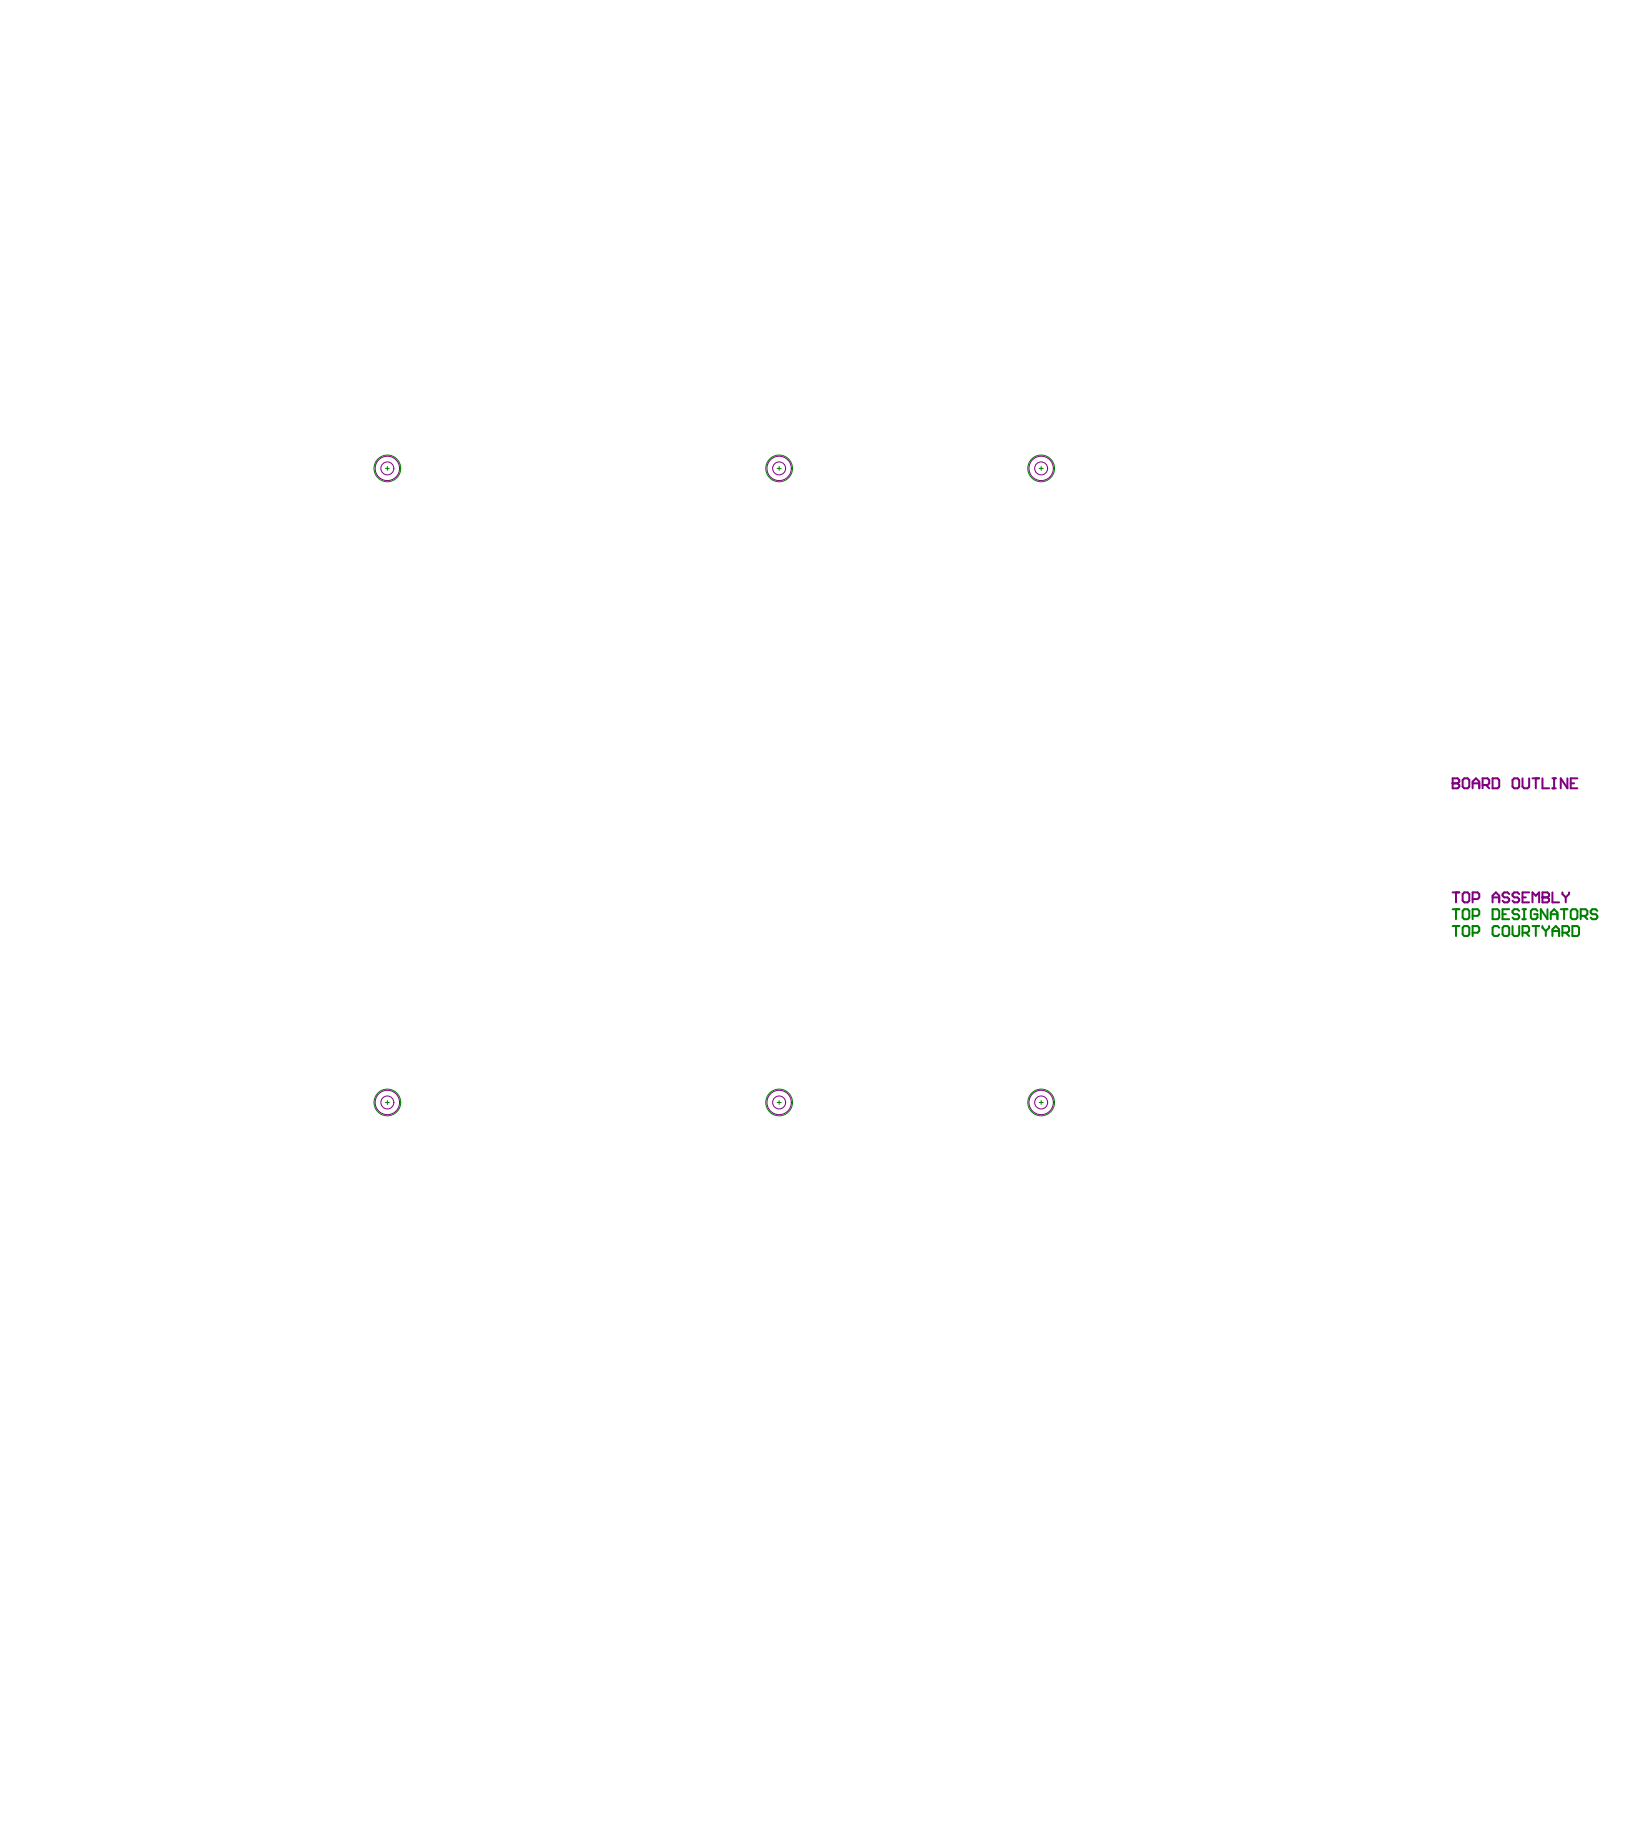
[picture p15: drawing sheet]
<svg xmlns="http://www.w3.org/2000/svg" width="1390mm" height="1552mm" viewBox="0 0 1390 1552" stroke-linecap="round" stroke-linejoin="round" font-family="sans-serif">
<path d="M1229 659v8h5l1-1v-2l-1-1h-5" fill="none" stroke="#800080" stroke-width="1.7"/>
<circle cx="1229" cy="663" r=".8" fill="#800080"/>
<g fill="none" stroke="#800080" stroke-width="1.7">
<path d="M1229 659h5l1 1v2l-1 1h-5M1239 659h3l1 1v6l-1 1h-3l-1-1v-6zM1263 659h4l2 1v6l-2 1h-4zM1281 659h3l2 1v6l-2 1h-3l-1-1v-6zM1288 659v7l2 1h3l1-1v-7M1297 659h6M1300 659v8M1305 659v8h6M1314 659h3M1315 659v8M1326 659v8l-5-8v8M1335 659h-6v8h6"/>
<path d="M1246 663h6M1246 667v-5l3-3 3 3v5M1255 664h4l1-1v-3l-1-1h-4v8M1257 664l3 3M1314 667h3M1329 663h3M1229 755h6M1232 755v9M1239 755h3l1 2v5l-1 2h-3l-1-2v-5zM1263 760h6M1277 757l-1-2h-3l-1 2v1l1 2h3l1 1v1l-1 2h-3l-1-2M1286 757l-2-2h-3l-1 2v1l1 2h3l2 1v1l-2 2h-3l-1-2"/>
<path d="M1288 760h3M1294 755h-6v9h6M1305 755v9h5l1-2v-1l-1-1h-5M1246 761h4l2-1v-3l-2-2h-4v9M1263 764v-6l3-3 3 3v6M1297 764v-9l3 3 3-3v9"/>
</g>
<g fill="none" stroke="#008000" stroke-width=".85">
<path d="M326 396h3M328 395v3M658 396h3M659 395v3M879 396h4M881 395v3M326 933h3M328 931v4M658 933h3M659 931v4M879 933h4M881 931v4"/>
<circle cx="328" cy="396" r="11"/>
<circle cx="659" cy="396" r="11"/>
<circle cx="881" cy="396" r="11"/>
<circle cx="328" cy="933" r="11"/>
<circle cx="659" cy="933" r="11"/>
<circle cx="881" cy="933" r="11"/>
</g>
<g fill="none" stroke="#008000" stroke-width="1.7">
<path d="M1229 784h6M1232 784v8M1239 784h3l1 1v6l-1 1h-3l-1-1v-6zM1246 789h4l2-1v-3l-2-1h-4v8M1269 785l-2-1h-2l-2 1v6l2 1h2l2-1M1273 784h3l1 1v6l-1 1h-3l-1-1v-6zM1280 784v7l1 1h3l2-1v-7M1288 789h5l1-1v-3l-1-1h-5v8M1291 789l3 3M1297 784h6M1300 784v8M1305 784v1l3 3"/>
<path d="M1308 788v4M1311 784v1l-3 3M1314 792v-5l3-3 2 3v5M1314 788h5M1322 789h4l2-1v-3l-2-1h-4v8M1325 789l3 3M1331 784h4l1 1v6l-1 1h-4z"/>
</g>
<circle cx="1305" cy="760" r=".8" fill="#800080"/>
<path d="M1305 755h5l1 2v1l-1 2h-5M1314 755v9h5M1322 755v2l3 3M1325 760v4M1328 755v2l-3 3" fill="none" stroke="#800080" stroke-width="1.7"/>
<g fill="none" stroke="#800080" stroke-width=".85">
<circle cx="328" cy="396" r="10"/>
<circle cx="328" cy="396" r="5"/>
<circle cx="659" cy="396" r="10"/>
<circle cx="659" cy="396" r="5"/>
<circle cx="881" cy="396" r="10"/>
<circle cx="881" cy="396" r="5"/>
<circle cx="328" cy="933" r="10"/>
<circle cx="328" cy="933" r="5"/>
<circle cx="659" cy="933" r="10"/>
<circle cx="659" cy="933" r="5"/>
<circle cx="881" cy="933" r="10"/>
<circle cx="881" cy="933" r="5"/>
</g>
<g fill="none" stroke="#008000" stroke-width="1.7">
<path d="M1229 770h6M1232 770v8M1239 770h3l1 1v6l-1 1h-3l-1-1v-6zM1246 775h4l2-1v-3l-2-1h-4v8M1263 770h4l2 1v6l-2 1h-4zM1272 774h2M1277 770h-5v8h5M1286 771l-2-1h-3l-1 1v1l1 2h3l2 1v2l-2 1h-3l-1-1M1288 770h3M1288 778h3M1290 770v8M1301 771l-1-1h-3l-1 1v6l1 1h3l1-1v-3h-3"/>
<path d="M1310 770v8l-6-8v8M1312 774h6M1312 778v-6l3-2 3 2v6M1321 770h5M1324 770v8M1331 770h3l1 1v6l-1 1h-3l-2-1v-6zM1338 775h4l1-1v-3l-1-1h-4v8M1341 775l2 3M1352 771l-2-1h-2l-2 1v1l2 2h2l2 1v2l-2 1h-2l-2-1"/>
</g>
</svg>
